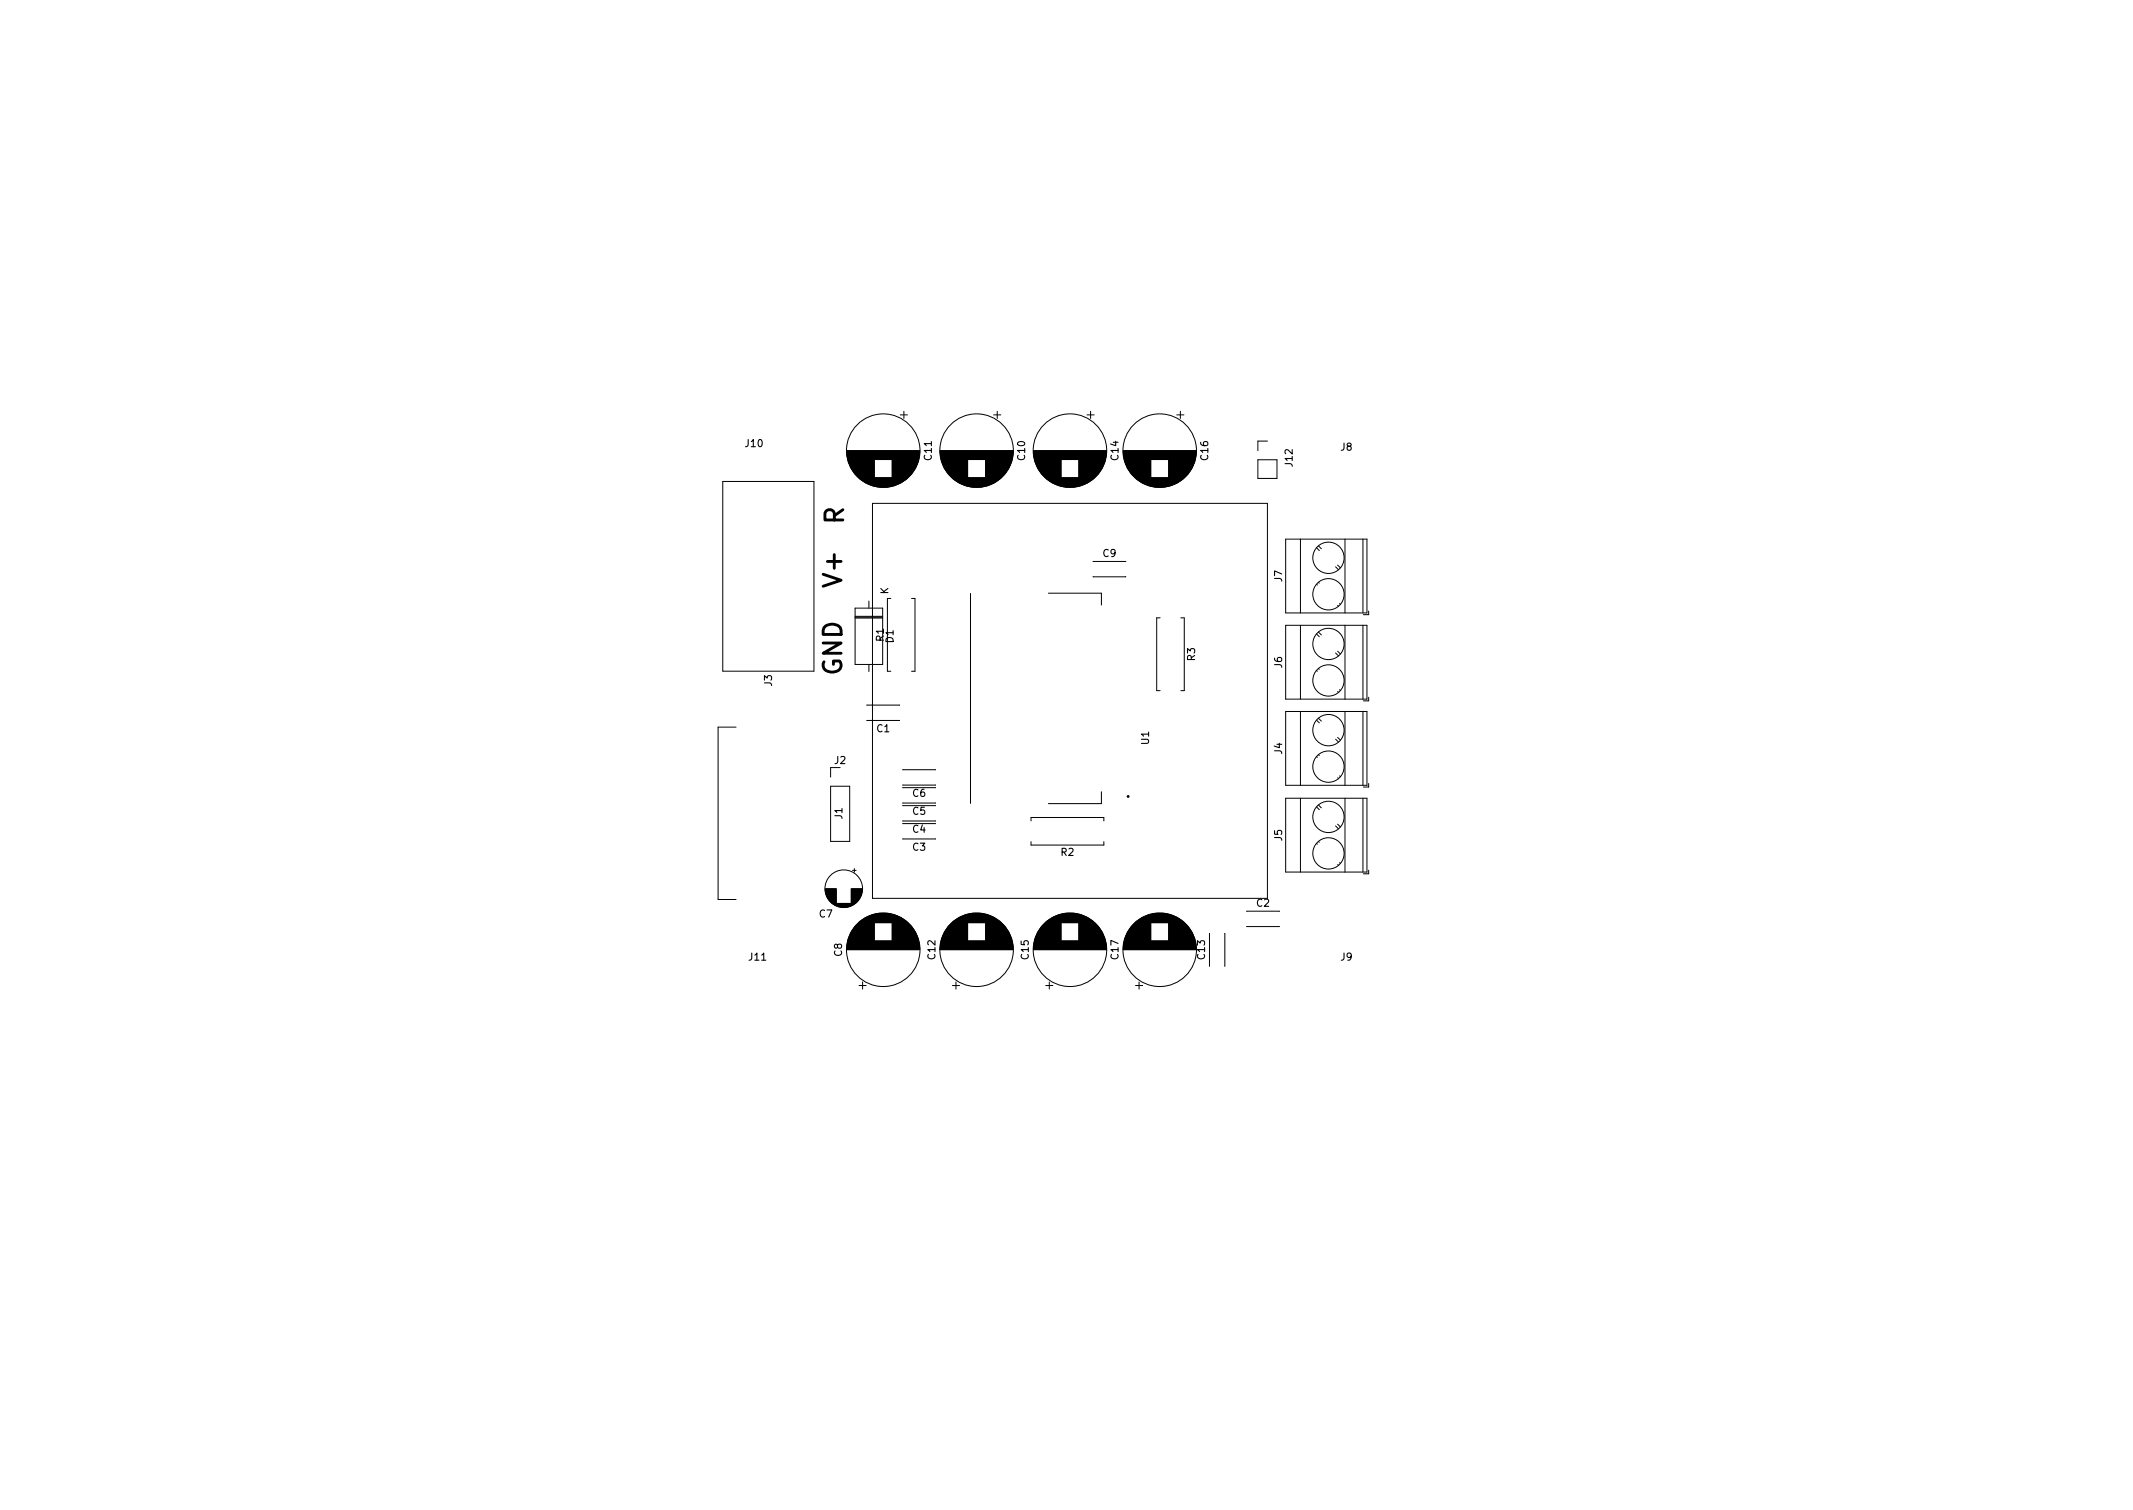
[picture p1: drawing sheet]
<svg xmlns="http://www.w3.org/2000/svg" width="297mm" height="210mm" viewBox="0 0 297 210" stroke-linecap="round" stroke-linejoin="round" font-family="sans-serif">
<defs><g id="words">
<g font-size="3.5">
<text x="117.5" y="73" transform="rotate(-90 117.5 73)">R</text>
<text x="117.2" y="81.4" transform="rotate(-90 117.2 81.4)">V+</text>
<text x="117.2" y="94.1" transform="rotate(-90 117.2 94.1)">GND</text>
</g>
<g font-size="1.4">
<text x="103.8" y="62.2">J10</text>
<text x="129.8" y="64" transform="rotate(-90 129.8 64)">C11</text>
<text x="142.8" y="64" transform="rotate(-90 142.8 64)">C10</text>
<text x="155.8" y="64" transform="rotate(-90 155.8 64)">C14</text>
<text x="168.3" y="64" transform="rotate(-90 168.3 64)">C16</text>
<text x="180" y="64.9" transform="rotate(-90 180 64.9)">J12</text>
<text x="186.7" y="62.7">J8</text>
<text x="153.6" y="77.5">C9</text>
<text x="123.7" y="82.8" transform="rotate(-90 123.7 82.8)">K</text>
<text x="178.5" y="81" transform="rotate(-90 178.5 81)">J7</text>
<text x="123.1" y="89.3" transform="rotate(-90 123.1 89.3)">R1</text>
<text x="124.4" y="89.5" transform="rotate(-90 124.4 89.5)">D1</text>
<text x="107.5" y="95.5" transform="rotate(-90 107.5 95.5)">J3</text>
<text x="166.4" y="92" transform="rotate(-90 166.4 92)">R3</text>
<text x="178.5" y="93" transform="rotate(-90 178.5 93)">J6</text>
<text x="122.1" y="101.9">C1</text>
<text x="116.2" y="106.4">J2</text>
<text x="160" y="103.6" transform="rotate(-90 160 103.6)">U1</text>
<text x="178.5" y="105" transform="rotate(-90 178.5 105)">J4</text>
<text x="127.1" y="110.9">C6</text>
<text x="127.1" y="113.4">C5</text>
<text x="117.3" y="114" transform="rotate(-90 117.3 114)">J1</text>
<text x="127.1" y="115.9">C4</text>
<text x="127.1" y="118.4">C3</text>
<text x="147.8" y="119.2">R2</text>
<text x="178.5" y="117.1" transform="rotate(-90 178.5 117.1)">J5</text>
<text x="114.1" y="127.7">C7</text>
<text x="175" y="126.2">C2</text>
<text x="104.3" y="133.7">J11</text>
<text x="117.2" y="133.1" transform="rotate(-90 117.2 133.1)">C8</text>
<text x="130.2" y="133.5" transform="rotate(-90 130.2 133.5)">C12</text>
<text x="143.2" y="133.5" transform="rotate(-90 143.2 133.5)">C15</text>
<text x="155.8" y="133.5" transform="rotate(-90 155.8 133.5)">C17</text>
<text x="167.8" y="133.5" transform="rotate(-90 167.8 133.5)">C13</text>
<text x="186.7" y="133.7">J9</text>
</g>
</g></defs>
<g fill="none" stroke="#000" stroke-width=".14">
<path d="M125.4 57.8h1M125.9 57.3v1M138.4 57.8h1M138.9 57.3v1M151.4 57.8h1M151.9 57.3v1M163.9 57.8h1M164.4 57.3v1M100.7 67h12.7v26.5h-12.7zM117.9 62.8h10.2M117.9 62.7h10.2M117.9 62.9h10.2"/>
<path d="M117.9 63h10.2M117.9 63.1h10.2M117.9 63.2h10.2M117.9 63.3h10.2M118 63.3h10M118 63.4h10M118 63.5h10M118 63.6h10M118 63.7h10M118 63.8h10M118 63.9h10M118.1 63.9h9.8"/>
<path d="M118.1 64h9.8M118.1 64h3.7M118.1 64.1h3.7M118.1 64.2h3.7M118.1 64.3h3.7M118.2 64.3h3.6M118.2 64.4h3.6M118.2 64.5h3.6M118.3 64.6h3.5M118.3 64.7h3.5M118.3 64.8h3.5M118.4 64.8h3.4"/>
<path d="M118.4 64.9h3.4M118.4 65h3.4M118.5 65h3.3M118.5 65.1h3.3M118.5 65.2h3.3M118.6 65.2h3.2M118.6 65.3h3.2M118.7 65.4h3.1M118.7 65.5h3.1M118.8 65.5h3M118.8 65.6h3M118.8 65.7h3"/>
<path d="M118.9 65.7h2.9M118.9 65.8h2.9M119 65.9h2.8M119.1 66h2.7M119.1 66.1h2.7M119.2 66.1h2.6M119.2 66.2h2.6M119.3 66.2h2.5M119.3 66.3h2.5M119.4 66.3h2.4M119.4 66.4h2.4M119.5 66.4h2.3"/>
<path d="M119.5 66.5h2.3M119.6 66.5h6.8M119.7 66.6h6.6M119.7 66.7h6.6M119.8 66.7h6.4M119.9 66.8h6.2M120 66.9h6M120.1 66.9h5.8M120.2 67h5.6M120.3 67.1h5.4M120.4 67.1h5.2M120.5 67.2h5"/>
<path d="M120.6 67.2h4.8M120.6 67.3h4.8M120.7 67.3h4.6M120.8 67.3h4.4M120.9 67.4h4.2M121 67.4h4M121.1 67.5h3.8M121.2 67.5h3.6M121.3 67.5h3.4M121.4 67.6h3.2M121.5 67.6h3M121.5 70.1h55v55h-55z"/>
<path d="M121.6 67.7h2.8M121.8 67.7h2.4M121.9 67.7h2.2M122.1 67.8h1.8M122.4 67.8h1.2M124.2 64h3.7M124.2 66.5h2.3M124.2 66.4h2.3M124.2 66.4h2.4M124.2 66.3h2.4M124.2 66.3h2.5M124.2 66.2h2.5"/>
<path d="M124.2 66.2h2.6M124.2 66.1h2.6M124.2 66.1h2.7M124.2 66h2.7M124.2 65.9h2.8M124.2 65.8h2.9M124.2 65.7h2.9M124.2 65.7h3M124.2 65.6h3M124.2 65.5h3M124.2 65.5h3.1M124.2 65.4h3.1"/>
<path d="M124.2 65.3h3.2M124.2 65.2h3.2M124.2 65.2h3.3M124.2 65.1h3.3M124.2 65h3.3M124.2 65h3.4M124.2 64.9h3.4M124.2 64.8h3.4M124.2 64.8h3.5M124.2 64.7h3.5M124.2 64.6h3.5M124.2 64.5h3.6"/>
<path d="M124.2 64.4h3.6M124.2 64.3h3.6M124.2 64.2h3.7M124.2 64.1h3.7M130.9 62.8h10.2M130.9 62.7h10.2M130.9 62.9h10.2M130.9 63h10.2M130.9 63.1h10.2M130.9 63.2h10.2M130.9 63.3h10.2M131 63.3h10"/>
<path d="M131 63.4h10M131 63.5h10M131 63.6h10M131 63.7h10M131 63.8h10M131 63.9h10M131.1 63.9h9.8M131.1 64h9.8M131.1 64h3.7M131.1 64.1h3.7M131.1 64.2h3.7M131.2 64.3h3.6"/>
<path d="M131.2 64.4h3.6M131.2 64.5h3.6M131.3 64.6h3.5M131.3 64.7h3.5M131.3 64.8h3.5M131.4 64.8h3.4M131.4 64.9h3.4M131.4 65h3.4M131.5 65h3.3M131.5 65.1h3.3M131.5 65.2h3.3M131.6 65.2h3.2"/>
<path d="M131.6 65.3h3.2M131.7 65.4h3.1M131.7 65.5h3.1M131.8 65.5h3M131.8 65.6h3M131.8 65.7h3M131.9 65.7h2.9M131.9 65.8h2.9M132 65.9h2.8M132.1 66h2.7M132.1 66.1h2.7M132.2 66.1h2.6"/>
<path d="M132.2 66.2h2.6M132.3 66.2h2.5M132.3 66.3h2.5M132.4 66.3h2.4M132.4 66.4h2.4M132.5 66.4h2.3M132.5 66.5h2.3M132.6 66.5h6.8M132.7 66.6h6.6M132.7 66.7h6.6M132.8 66.7h6.4M132.9 66.8h6.2"/>
<path d="M133 66.9h6M133.1 66.9h5.8M133.2 67h5.6M133.3 67.1h5.4M133.4 67.1h5.2M133.5 67.2h5M133.6 67.2h4.8M133.6 67.3h4.8M133.7 67.3h4.6M133.8 67.3h4.4M133.9 67.4h4.2M134 67.4h4"/>
<path d="M134.1 67.5h3.8M134.2 67.5h3.6M134.3 67.5h3.4M134.4 67.6h3.2M134.5 67.6h3M134.6 67.7h2.8M134.8 67.7h2.4M134.9 67.7h2.2M135.1 67.8h1.8M135.4 67.8h1.2M137.2 64h3.7M137.2 66.5h2.3"/>
<path d="M137.2 66.4h2.3M137.2 66.4h2.4M137.2 66.3h2.4M137.2 66.3h2.5M137.2 66.2h2.5M137.2 66.2h2.6M137.2 66.1h2.6M137.2 66.1h2.7M137.2 66h2.7M137.2 65.9h2.8M137.2 65.8h2.9M137.2 65.7h2.9"/>
<path d="M137.2 65.7h3M137.2 65.6h3M137.2 65.5h3M137.2 65.5h3.1M137.2 65.4h3.1M137.2 65.3h3.2M137.2 65.2h3.2M137.2 65.2h3.3M137.2 65.1h3.3M137.2 65h3.3M137.2 65h3.4M137.2 64.9h3.4"/>
<path d="M137.2 64.8h3.4M137.2 64.8h3.5M137.2 64.7h3.5M137.2 64.6h3.5M137.2 64.5h3.6M137.2 64.4h3.6M137.2 64.3h3.6M137.2 64.3h3.7M137.2 64.2h3.7M137.2 64.1h3.7M143.9 62.8h10.2M143.9 62.7h10.2"/>
<path d="M143.9 62.9h10.2M143.9 63h10.2M143.9 63.1h10.2M143.9 63.2h10.2M143.9 63.3h10.2M143.9 63.3h10.1M144 63.3h10M144 63.4h10M144 63.5h10M144 63.6h10M144 63.7h10M144 63.8h10"/>
<path d="M144 63.9h10M144.1 63.9h9.8M144.1 64h9.8M144.1 64h3.7M144.1 64.1h3.7M144.1 64.2h3.7M144.2 64.3h3.6M144.2 64.4h3.6M144.2 64.5h3.6M144.3 64.6h3.5M144.3 64.7h3.5M144.3 64.8h3.5"/>
<path d="M144.4 64.8h3.4M144.4 64.9h3.4M144.4 65h3.4M144.5 65h3.3M144.5 65.1h3.3M144.5 65.2h3.3M144.6 65.2h3.2M144.6 65.3h3.2M144.7 65.4h3.1M144.7 65.5h3.1M144.8 65.5h3M144.8 65.6h3"/>
<path d="M144.8 65.7h3M144.9 65.7h2.9M144.9 65.8h2.9M145 65.9h2.8M145.1 66h2.7M145.1 66.1h2.7M145.2 66.1h2.6M145.2 66.2h2.6M145.3 66.2h2.5M145.3 66.3h2.5M145.4 66.3h2.4M145.4 66.4h2.4"/>
<path d="M145.5 66.4h2.3M145.5 66.5h2.3M145.6 66.5h6.8M145.7 66.6h6.6M145.7 66.7h6.6M145.8 66.7h6.4M145.9 66.8h6.2M146 66.9h6M146.1 66.9h5.8M146.2 67h5.6M146.3 67.1h5.4M146.4 67.1h5.2"/>
<path d="M146.5 67.2h5M146.6 67.2h4.8M146.6 67.3h4.8M146.7 67.3h4.6M146.8 67.3h4.4M146.9 67.4h4.2M147 67.4h4M147.1 67.5h3.8M147.2 67.5h3.6M147.3 67.5h3.4M147.4 67.6h3.2M147.5 67.6h3"/>
<path d="M147.6 67.7h2.8M147.8 67.7h2.4M147.9 67.7h2.2M148.1 67.8h1.8M148.4 67.8h1.2M150.2 64h3.7M150.2 66.5h2.3M150.2 66.4h2.3M150.2 66.4h2.4M150.2 66.3h2.4M150.2 66.3h2.5M150.2 66.2h2.5"/>
<path d="M150.2 66.2h2.6M150.2 66.1h2.6M150.2 66.1h2.7M150.2 66h2.7M150.2 65.9h2.8M150.2 65.8h2.8M150.2 65.8h2.9M150.2 65.7h2.9M150.2 65.7h3M150.2 65.6h3M150.2 65.5h3M150.2 65.5h3.1"/>
<path d="M150.2 65.4h3.1M150.2 65.3h3.2M150.2 65.2h3.2M150.2 65.2h3.3M150.2 65.1h3.3M150.2 65h3.3M150.2 65h3.4M150.2 64.9h3.4M150.2 64.8h3.4M150.2 64.8h3.5M150.2 64.7h3.5M150.2 64.6h3.5"/>
<path d="M150.2 64.5h3.6M150.2 64.4h3.6M150.2 64.3h3.6M150.2 64.3h3.7M150.2 64.2h3.7M150.2 64.1h3.7M152.2 78.2h.1M152.2 78.2h4.6M156.4 62.8h10.2M156.4 62.7h10.2M156.4 62.9h10.2M156.4 63h10.2"/>
<path d="M156.4 63.1h10.2M156.4 63.2h10.2M156.4 63.3h10.2M156.5 63.3h10.1M156.5 63.3h10M156.5 63.4h10M156.5 63.5h10M156.5 63.6h10M156.5 63.7h10M156.5 63.8h10M156.5 63.9h10M156.6 63.9h9.8"/>
<path d="M156.6 64h9.8M156.6 64h3.7M156.6 64.1h3.7M156.6 64.2h3.7M156.6 64.3h3.7M156.7 64.3h3.6M156.7 64.4h3.6M156.7 64.5h3.6M156.8 64.6h3.5M156.8 78.2h.1M156.8 64.7h3.5M156.8 64.8h3.5"/>
<path d="M156.9 64.8h3.4M156.9 64.9h3.4M156.9 65h3.4M157 65h3.3M157 65.1h3.3M157 65.2h3.3M157.1 65.2h3.2M157.1 65.3h3.2M157.2 65.4h3.1M157.2 65.5h3.1M157.3 65.5h3M157.3 65.6h3"/>
<path d="M157.3 65.7h3M157.4 65.7h2.9M157.4 65.8h2.9M157.5 65.8h2.8M157.5 65.9h2.8M157.6 66h2.7M157.6 66.1h2.7M157.7 66.1h2.6M157.7 66.2h2.6M157.8 66.2h2.5M157.8 66.3h2.5M157.9 66.3h2.4"/>
<path d="M157.9 66.4h2.4M158 66.4h2.3M158 66.5h2.3M158.1 66.5h6.8M158.2 66.6h6.6M158.2 66.7h6.6M158.3 66.7h6.4M158.4 66.8h6.2M158.5 66.9h6M158.6 66.9h5.8M158.7 67h5.6M158.8 67.1h5.4"/>
<path d="M158.9 67.1h5.2M159 67.2h5M159.1 67.2h4.8M159.1 67.3h4.8M159.2 67.3h4.6M159.3 67.3h4.4M159.4 67.4h4.2M159.5 67.4h4M159.6 67.5h3.8M159.7 67.5h3.6M159.8 67.5h3.4M159.9 67.6h3.2"/>
<path d="M160 67.6h3M160.1 67.7h2.8M160.3 67.7h2.4M160.4 67.7h2.2M160.6 67.8h1.8M160.9 67.8h1.2M162.7 64h3.7M162.7 66.5h2.3M162.7 66.4h2.3M162.7 66.4h2.4M162.7 66.3h2.4M162.7 66.3h2.5"/>
<path d="M162.7 66.2h2.5M162.7 66.2h2.6M162.7 66.1h2.6M162.7 66.1h2.7M162.7 66h2.7M162.7 65.9h2.8M162.7 65.8h2.9M162.7 65.7h2.9M162.7 65.7h3M162.7 65.6h3M162.7 65.5h3M162.7 65.5h3.1"/>
<path d="M162.7 65.4h3.1M162.7 65.3h3.2M162.7 65.2h3.2M162.7 65.2h3.3M162.7 65.1h3.3M162.7 65h3.3M162.7 65h3.4M162.7 64.9h3.4M162.7 64.8h3.4M162.7 64.8h3.5M162.7 64.7h3.5M162.7 64.6h3.5"/>
<path d="M162.7 64.5h3.6M162.7 64.4h3.6M162.7 64.3h3.6M162.7 64.2h3.7M162.7 64.1h3.7M175.2 64h2.6v2.6h-2.6zM176.5 61.4h-1.3v1.3M179 75.1h11.4v10.2h-11.4zM181.1 75.1v10.2M183.3 76.3l.4 .4M183.6 76l.4 .4M186 78.9l.4 .4"/>
<path d="M186.3 78.7l.4 .4M187.3 75.1v10.2M189.8 75.1v10.2M119.1 85.8h3.8M119.1 86.1h3.8M119.1 85.9h3.8M119.1 84.7h3.8v7.8h-3.8zM120.7 98.2h.1M120.7 98.2h4.6M121 83.7v1M121 92.5v1M124.1 83.3h-.5v10.2h.5"/>
<path d="M125.3 98.2h.1M126.9 83.3h.5v10.2h-.5M135.2 82.6v29.3M146 82.6h7.4v1.6M152.2 80.3h.1M152.2 80.3h4.6M156.8 80.3h.1M161.6 86h-.5v10.2h.5M164.4 86h.5v10.2h-.5M179 87.1h11.4v10.2h-11.4zM179 99.1h11.4v10.2h-11.4zM181.1 87.1v10.2"/>
<path d="M181.1 99.1v10.2M183.3 81.4l.2 .1M183.3 88.3l.4 .4M183.3 93.4l.2 .1M183.6 81.1l.1 .1M183.6 88l.4 .4M183.6 93.1l.1 .1M186 90.9l.4 .4M186.3 90.7l.4 .4M186.3 84.3l.1 .1M186.3 96.3l.1 .1M186.5 84l.2 .1"/>
<path d="M186.5 96l.2 .1M187.3 87.1v10.2M187.3 99.1v10.2M189.8 87.1v10.2M189.8 99.1v10.2M190.6 85.1v.5h-.7M190.6 97.1v.5h-.7M102.5 101.2h-2.5v24h2.5M115.7 109.5h2.6v7.7h-2.6zM117 106.9h-1.3v1.3M120.7 100.3h.1M120.7 100.3h4.6"/>
<path d="M125.3 100.3h.1M125.7 107.2h.1M125.7 109.3h.1M125.7 109.7h4.6M125.7 111.8h4.6M125.7 112.2h4.6M125.7 114.3h4.6M125.7 114.7h.1M125.7 116.8h.1M125.7 107.2h4.6M125.7 109.3h4.6M125.7 114.7h4.6"/>
<path d="M125.7 116.8h4.6M130.3 107.2h.1M130.3 109.3h.1M130.3 114.7h.1M130.3 116.8h.1M143.6 114.3v-.5h10.1v.5M143.6 117.2v.5h10.1v-.5M153.4 110.2v1.7h-7.4M179 111.1h11.4v10.3h-11.4zM181.1 111.1v10.3M183.3 112.4l.4 .3M183.3 117.4l.2 .1"/>
<path d="M183.3 100.3l.4 .4M183.3 105.4l.2 .1M183.6 112.1l.4 .4M183.6 117.2l.1 .1M183.6 100l.4 .4M183.6 105.1l.1 .1M186 115l.4 .4M186 102.9l.4 .4M186.3 114.8l.4 .3M186.3 102.7l.4 .4M186.3 108.3l.1 .1M186.5 108l.2 .1"/>
<path d="M187.3 111.1v10.3M189.8 111.1v10.3M190.6 109.1v.5h-.7M114.9 123.8h1.6M114.9 123.7h1.6M114.9 123.9h1.6M114.9 124h1.6M114.9 124.1h1.6M115 124.2h1.5M115 124.3h1.5M115 124.4h1.5M115 124.5h1.5"/>
<path d="M115.1 124.6h1.4M115.1 124.7h1.4M115.1 124.8h1.4M115.2 124.8h1.3M115.2 124.9h1.3M115.2 125h1.3M115.3 125h1.2M115.3 125.1h1.2M115.4 125.2h1.1M115.4 125.3h1.1M115.5 125.3h1M115.5 125.4h1"/>
<path d="M115.6 125.5h.9M115.7 125.6h.8M115.8 125.7h.7M115.9 125.8h3.2M116 125.9h3M116.1 125.9h2.8M116.2 126h2.6M116.3 126.1h2.4M116.4 126.1h2.2M116.5 126.1h2M116.6 126.2h1.8M116.7 126.2h1.6"/>
<path d="M116.8 126.3h1.4M117 126.3h1M117.2 126.3h.6M117.9 132.2h10.2M117.9 132.1h10.2M117.9 132h10.2M117.9 131.9h10.2M117.9 131.8h10.2M117.9 131.7h10.2M118 131.6h10M118 131.5h10M118 131.4h10"/>
<path d="M118 131.3h10M118 131.2h10M118 131.1h10M118.1 131.1h9.8M118.1 131h9.8M118.1 131h3.7M118.1 130.9h3.7M118.1 130.8h3.7M118.1 130.7h3.7M118.2 130.7h3.6M118.2 130.6h3.6M118.2 130.5h3.6"/>
<path d="M118.2 130.4h3.6M118.3 130.4h3.5M118.3 130.3h3.5M118.3 130.2h3.5M118.4 130.2h3.4M118.4 130.1h3.4M118.4 130h3.4M118.5 130h3.3M118.5 129.9h3.3M118.5 129.8h3.3M118.5 125.3h1.1M118.5 125.7h.7"/>
<path d="M118.5 125.6h.8M118.5 125.5h.9M118.5 125.4h1M118.5 125.3h1M118.5 125.2h1.1M118.5 125.1h1.2M118.5 125h1.2M118.5 125h1.3M118.5 124.9h1.3M118.5 124.8h1.3M118.5 124.8h1.4M118.5 124.7h1.4"/>
<path d="M118.5 124.6h1.4M118.5 124.5h1.5M118.5 124.4h1.5M118.5 124.3h1.5M118.5 124.2h1.5M118.5 124.1h1.6M118.5 124h1.6M118.5 123.9h1.6M118.5 123.8h1.6M118.5 123.7h1.6M118.6 129.8h3.2M118.6 129.7h3.2"/>
<path d="M118.6 129.6h3.2M118.7 129.6h3.1M118.7 129.5h3.1M118.7 121.2h.5M118.8 129.4h3M118.8 129.3h3M118.9 129.3h2.9M118.9 129.2h2.9M119 120.9v.5M119 129.1h2.8M119 129h2.8M119.1 129h2.7"/>
<path d="M119.1 128.9h2.7M119.2 128.9h2.6M119.2 128.8h2.6M119.3 128.8h2.5M119.3 128.7h2.5M119.4 128.7h2.4M119.4 128.6h2.4M119.5 128.6h2.3M119.5 128.5h2.3M119.6 128.5h6.8M119.6 128.4h6.8M119.6 137.2h1"/>
<path d="M119.7 128.4h6.6M119.7 128.3h6.6M119.8 128.3h6.4M119.8 128.2h6.4M119.9 128.2h6.2M120 128.1h6M120.1 128.1h5.8M120.1 128h5.8M120.1 136.7v1M120.2 128h5.6M120.3 127.9h5.4M120.4 127.9h5.2"/>
<path d="M120.4 127.8h5.2M120.5 127.8h5M120.6 127.8h4.8M120.6 127.7h4.8M120.7 127.7h4.6M120.8 127.6h4.4M120.9 127.6h4.2M121 127.6h4M121.1 127.5h3.8M121.2 127.5h3.6M121.3 127.4h3.4M121.4 127.4h3.2"/>
<path d="M121.5 127.4h3M121.6 127.3h2.8M121.8 127.3h2.4M121.9 127.2h2.2M122.1 127.2h1.8M122.4 127.2h1.2M124.2 128.5h2.3M124.2 128.6h2.3M124.2 128.6h2.4M124.2 128.7h2.4M124.2 128.7h2.5M124.2 128.8h2.5"/>
<path d="M124.2 128.8h2.6M124.2 128.9h2.6M124.2 128.9h2.7M124.2 129h2.7M124.2 129h2.8M124.2 129.1h2.8M124.2 129.2h2.9M124.2 129.3h2.9M124.2 129.3h3M124.2 129.4h3M124.2 129.5h3.1M124.2 129.6h3.1"/>
<path d="M124.2 129.6h3.2M124.2 129.7h3.2M124.2 129.8h3.2M124.2 129.8h3.3M124.2 129.9h3.3M124.2 130h3.3M124.2 130h3.4M124.2 130.1h3.4M124.2 130.2h3.4M124.2 130.2h3.5M124.2 130.3h3.5M124.2 130.4h3.5"/>
<path d="M124.2 130.4h3.6M124.2 130.5h3.6M124.2 130.6h3.6M124.2 130.7h3.6M124.2 130.8h3.7M124.2 130.9h3.7M124.2 131h3.7M130.9 132.2h10.2M130.9 132.1h10.2M130.9 132h10.2M130.9 131.9h10.2M130.9 131.8h10.2"/>
<path d="M130.9 131.7h10.2M131 131.6h10M131 131.5h10M131 131.4h10M131 131.3h10M131 131.2h10M131 131.1h10M131.1 131.1h9.8M131.1 131h9.8M131.1 131h3.7M131.1 130.9h3.7M131.1 130.8h3.7"/>
<path d="M131.2 130.7h3.6M131.2 130.6h3.6M131.2 130.5h3.6M131.2 130.4h3.6M131.3 130.4h3.5M131.3 130.3h3.5M131.3 130.2h3.5M131.4 130.2h3.4M131.4 130.1h3.4M131.4 130h3.4M131.5 130h3.3M131.5 129.9h3.3"/>
<path d="M131.5 129.8h3.3M131.6 129.8h3.2M131.6 129.7h3.2M131.6 129.6h3.2M131.7 129.6h3.1M131.7 129.5h3.1M131.8 129.4h3M131.8 129.3h3M131.9 129.3h2.9M131.9 129.2h2.9M132 129.1h2.8M132 129h2.8"/>
<path d="M132.1 129h2.7M132.1 128.9h2.7M132.2 128.9h2.6M132.2 128.8h2.6M132.3 128.8h2.5M132.3 128.7h2.5M132.4 128.7h2.4M132.4 128.6h2.4M132.5 128.6h2.3M132.5 128.5h2.3M132.6 128.5h6.8M132.6 128.4h6.8"/>
<path d="M132.6 137.2h1M132.7 128.4h6.6M132.7 128.3h6.6M132.8 128.3h6.4M132.8 128.2h6.4M132.9 128.2h6.2M133 128.1h6M133.1 128.1h5.8M133.1 128h5.8M133.1 136.7v1M133.2 128h5.6M133.3 127.9h5.4"/>
<path d="M133.4 127.9h5.2M133.4 127.8h5.2M133.5 127.8h5M133.6 127.8h4.8M133.6 127.7h4.8M133.7 127.7h4.6M133.8 127.6h4.4M133.9 127.6h4.2M134 127.6h4M134.1 127.5h3.8M134.2 127.5h3.6M134.3 127.4h3.4"/>
<path d="M134.4 127.4h3.2M134.5 127.4h3M134.6 127.3h2.8M134.8 127.3h2.4M134.9 127.2h2.2M135.1 127.2h1.8M135.4 127.2h1.2M137.2 128.5h2.3M137.2 128.6h2.3M137.2 128.6h2.4M137.2 128.7h2.4M137.2 128.7h2.5"/>
<path d="M137.2 128.8h2.5M137.2 128.8h2.6M137.2 128.9h2.6M137.2 128.9h2.7M137.2 129h2.7M137.2 129h2.8M137.2 129.1h2.8M137.2 129.2h2.9M137.2 129.3h2.9M137.2 129.3h3M137.2 129.4h3M137.2 129.5h3.1"/>
<path d="M137.2 129.6h3.1M137.2 129.6h3.2M137.2 129.7h3.2M137.2 129.8h3.2M137.2 129.8h3.3M137.2 129.9h3.3M137.2 130h3.3M137.2 130h3.4M137.2 130.1h3.4M137.2 130.2h3.4M137.2 130.2h3.5M137.2 130.3h3.5"/>
<path d="M137.2 130.4h3.5M137.2 130.4h3.6M137.2 130.5h3.6M137.2 130.6h3.6M137.2 130.7h3.6M137.2 130.7h3.7M137.2 130.8h3.7M137.2 130.9h3.7M137.2 131h3.7M143.9 132.2h10.2M143.9 132.1h10.2M143.9 132h10.2"/>
<path d="M143.9 131.9h10.2M143.9 131.8h10.2M143.9 131.7h10.2M143.9 131.7h10.1M144 131.6h10M144 131.5h10M144 131.4h10M144 131.3h10M144 131.2h10M144 131.1h10M144.1 131.1h9.8M144.1 131h9.8"/>
<path d="M144.1 131h3.7M144.1 130.9h3.7M144.1 130.8h3.7M144.2 130.7h3.6M144.2 130.6h3.6M144.2 130.5h3.6M144.2 130.4h3.6M144.3 130.4h3.5M144.3 130.3h3.5M144.3 130.2h3.5M144.4 130.2h3.4M144.4 130.1h3.4"/>
<path d="M144.4 130h3.4M144.5 130h3.3M144.5 129.9h3.3M144.5 129.8h3.3M144.6 129.8h3.2M144.6 129.7h3.2M144.6 129.6h3.2M144.7 129.6h3.1M144.7 129.5h3.1M144.8 129.4h3M144.8 129.3h3M144.9 129.3h2.9"/>
<path d="M144.9 129.2h2.9M145 129.1h2.8M145 129h2.8M145.1 129h2.7M145.1 128.9h2.7M145.2 128.9h2.6M145.2 128.8h2.6M145.3 128.8h2.5M145.3 128.7h2.5M145.4 128.7h2.4M145.4 128.6h2.4M145.5 128.6h2.3"/>
<path d="M145.5 128.5h2.3M145.6 128.5h6.8M145.6 128.4h6.8M145.6 137.2h1M145.7 128.4h6.6M145.7 128.3h6.6M145.8 128.3h6.4M145.8 128.2h6.4M145.9 128.2h6.2M146 128.1h6M146.1 128.1h5.8M146.1 128h5.8"/>
<path d="M146.1 136.7v1M146.2 128h5.6M146.3 127.9h5.4M146.4 127.9h5.2M146.4 127.8h5.2M146.5 127.8h5M146.6 127.8h4.8M146.6 127.7h4.8M146.7 127.7h4.6M146.8 127.6h4.4M146.9 127.6h4.2M147 127.6h4"/>
<path d="M147.1 127.5h3.8M147.2 127.5h3.6M147.3 127.4h3.4M147.4 127.4h3.2M147.5 127.4h3M147.6 127.3h2.8M147.8 127.3h2.4M147.9 127.2h2.2M148.1 127.2h1.8M148.4 127.2h1.2M150.2 128.5h2.3M150.2 128.6h2.3"/>
<path d="M150.2 128.6h2.4M150.2 128.7h2.4M150.2 128.7h2.5M150.2 128.8h2.5M150.2 128.8h2.6M150.2 128.9h2.6M150.2 128.9h2.7M150.2 129h2.7M150.2 129h2.8M150.2 129.1h2.8M150.2 129.2h2.8M150.2 129.2h2.9"/>
<path d="M150.2 129.3h2.9M150.2 129.3h3M150.2 129.4h3M150.2 129.5h3.1M150.2 129.6h3.1M150.2 129.6h3.2M150.2 129.7h3.2M150.2 129.8h3.2M150.2 129.8h3.3M150.2 129.9h3.3M150.2 130h3.3M150.2 130h3.4"/>
<path d="M150.2 130.1h3.4M150.2 130.2h3.4M150.2 130.2h3.5M150.2 130.3h3.5M150.2 130.4h3.5M150.2 130.4h3.6M150.2 130.5h3.6M150.2 130.6h3.6M150.2 130.7h3.6M150.2 130.7h3.7M150.2 130.8h3.7M150.2 130.9h3.7"/>
<path d="M150.2 131h3.7M156.4 132.2h10.2M156.4 132.1h10.2M156.4 132h10.2M156.4 131.9h10.2M156.4 131.8h10.2M156.4 131.7h10.2M156.5 131.7h10.1M156.5 131.6h10M156.5 131.5h10M156.5 131.4h10M156.5 131.3h10"/>
<path d="M156.5 131.2h10M156.5 131.1h10M156.6 131.1h9.8M156.6 131h9.8M156.6 131h3.7M156.6 130.9h3.7M156.6 130.8h3.7M156.6 130.7h3.7M156.7 130.7h3.6M156.7 130.6h3.6M156.7 130.5h3.6M156.7 130.4h3.6"/>
<path d="M156.8 130.4h3.5M156.8 130.3h3.5M156.8 130.2h3.5M156.9 130.2h3.4M156.9 130.1h3.4M156.9 130h3.4M157 130h3.3M157 129.9h3.3M157 129.8h3.3M157.1 129.8h3.2M157.1 129.7h3.2M157.1 129.6h3.2"/>
<path d="M157.2 129.6h3.1M157.2 129.5h3.1M157.3 129.4h3M157.3 129.3h3M157.4 129.3h2.9M157.4 129.2h2.9M157.5 129.2h2.8M157.5 129.1h2.8M157.5 129h2.8M157.6 129h2.7M157.6 128.9h2.7M157.7 128.9h2.6"/>
<path d="M157.7 128.8h2.6M157.8 128.8h2.5M157.8 128.7h2.5M157.9 128.7h2.4M157.9 128.6h2.4M158 128.6h2.3M158 128.5h2.3M158.1 128.5h6.8M158.1 128.4h6.8M158.1 137.2h1M158.2 128.4h6.6M158.2 128.3h6.6"/>
<path d="M158.3 128.3h6.4M158.3 128.2h6.4M158.4 128.2h6.2M158.5 128.1h6M158.6 128.1h5.8M158.6 128h5.8M158.6 136.7v1M158.7 128h5.6M158.8 127.9h5.4M158.9 127.9h5.2M158.9 127.8h5.2M159 127.8h5"/>
<path d="M159.1 127.8h4.8M159.1 127.7h4.8M159.2 127.7h4.6M159.3 127.6h4.4M159.4 127.6h4.2M159.5 127.6h4M159.6 127.5h3.8M159.7 127.5h3.6M159.8 127.4h3.4M159.9 127.4h3.2M160 127.4h3M160.1 127.3h2.8"/>
<path d="M160.3 127.3h2.4M160.4 127.2h2.2M160.6 127.2h1.8M160.9 127.2h1.2M162.7 128.5h2.3M162.7 128.6h2.3M162.7 128.6h2.4M162.7 128.7h2.4M162.7 128.7h2.5M162.7 128.8h2.5M162.7 128.8h2.6M162.7 128.9h2.6"/>
<path d="M162.7 128.9h2.7M162.7 129h2.7M162.7 129h2.8M162.7 129.1h2.8M162.7 129.2h2.9M162.7 129.3h2.9M162.7 129.3h3M162.7 129.4h3M162.7 129.5h3.1M162.7 129.6h3.1M162.7 129.6h3.2M162.7 129.7h3.2"/>
<path d="M162.7 129.8h3.2M162.7 129.8h3.3M162.7 129.9h3.3M162.7 130h3.3M162.7 130h3.4M162.7 130.1h3.4M162.7 130.2h3.4M162.7 130.2h3.5M162.7 130.3h3.5M162.7 130.4h3.5M162.7 130.4h3.6M162.7 130.5h3.6"/>
<path d="M162.7 130.6h3.6M162.7 130.7h3.6M162.7 130.8h3.7M162.7 130.9h3.7M162.7 131h3.7M168.4 130h.1M168.4 134.5h.1M168.4 130v4.5M170.6 130h.1M170.6 134.5h.1M170.6 130v4.5M173.6 129h4.6"/>
<path d="M173.6 126.9h4.6M186.3 120.4l.1 .1M186.5 120.1l.2 .1M190.6 121.2v.5h-.7"/>
<circle cx="123" cy="62.7" r="5.1"/>
<circle cx="136" cy="62.7" r="5.1"/>
<circle cx="149" cy="62.7" r="5.1"/>
<circle cx="161.5" cy="62.7" r="5.1"/>
<circle cx="185" cy="77.7" r="2.18"/>
<circle cx="185" cy="89.7" r="2.18"/>
<circle cx="185" cy="94.7" r="2.18"/>
<circle cx="185" cy="82.7" r="2.18"/>
<circle cx="185" cy="106.7" r="2.18"/>
<circle cx="185" cy="101.7" r="2.18"/>
<circle cx="185" cy="113.7" r="2.18"/>
<circle cx="185" cy="118.8" r="2.18"/>
<circle cx="117.5" cy="123.7" r="2.62"/>
<circle cx="123" cy="132.2" r="5.1"/>
<circle cx="136" cy="132.2" r="5.1"/>
<circle cx="149" cy="132.2" r="5.1"/>
<circle cx="161.5" cy="132.2" r="5.1"/>
</g>
<circle cx="157.1" cy="110.9" r=".1" fill="none" stroke="#000" stroke-width=".2"/>
<use href="#words"/>
</svg>
